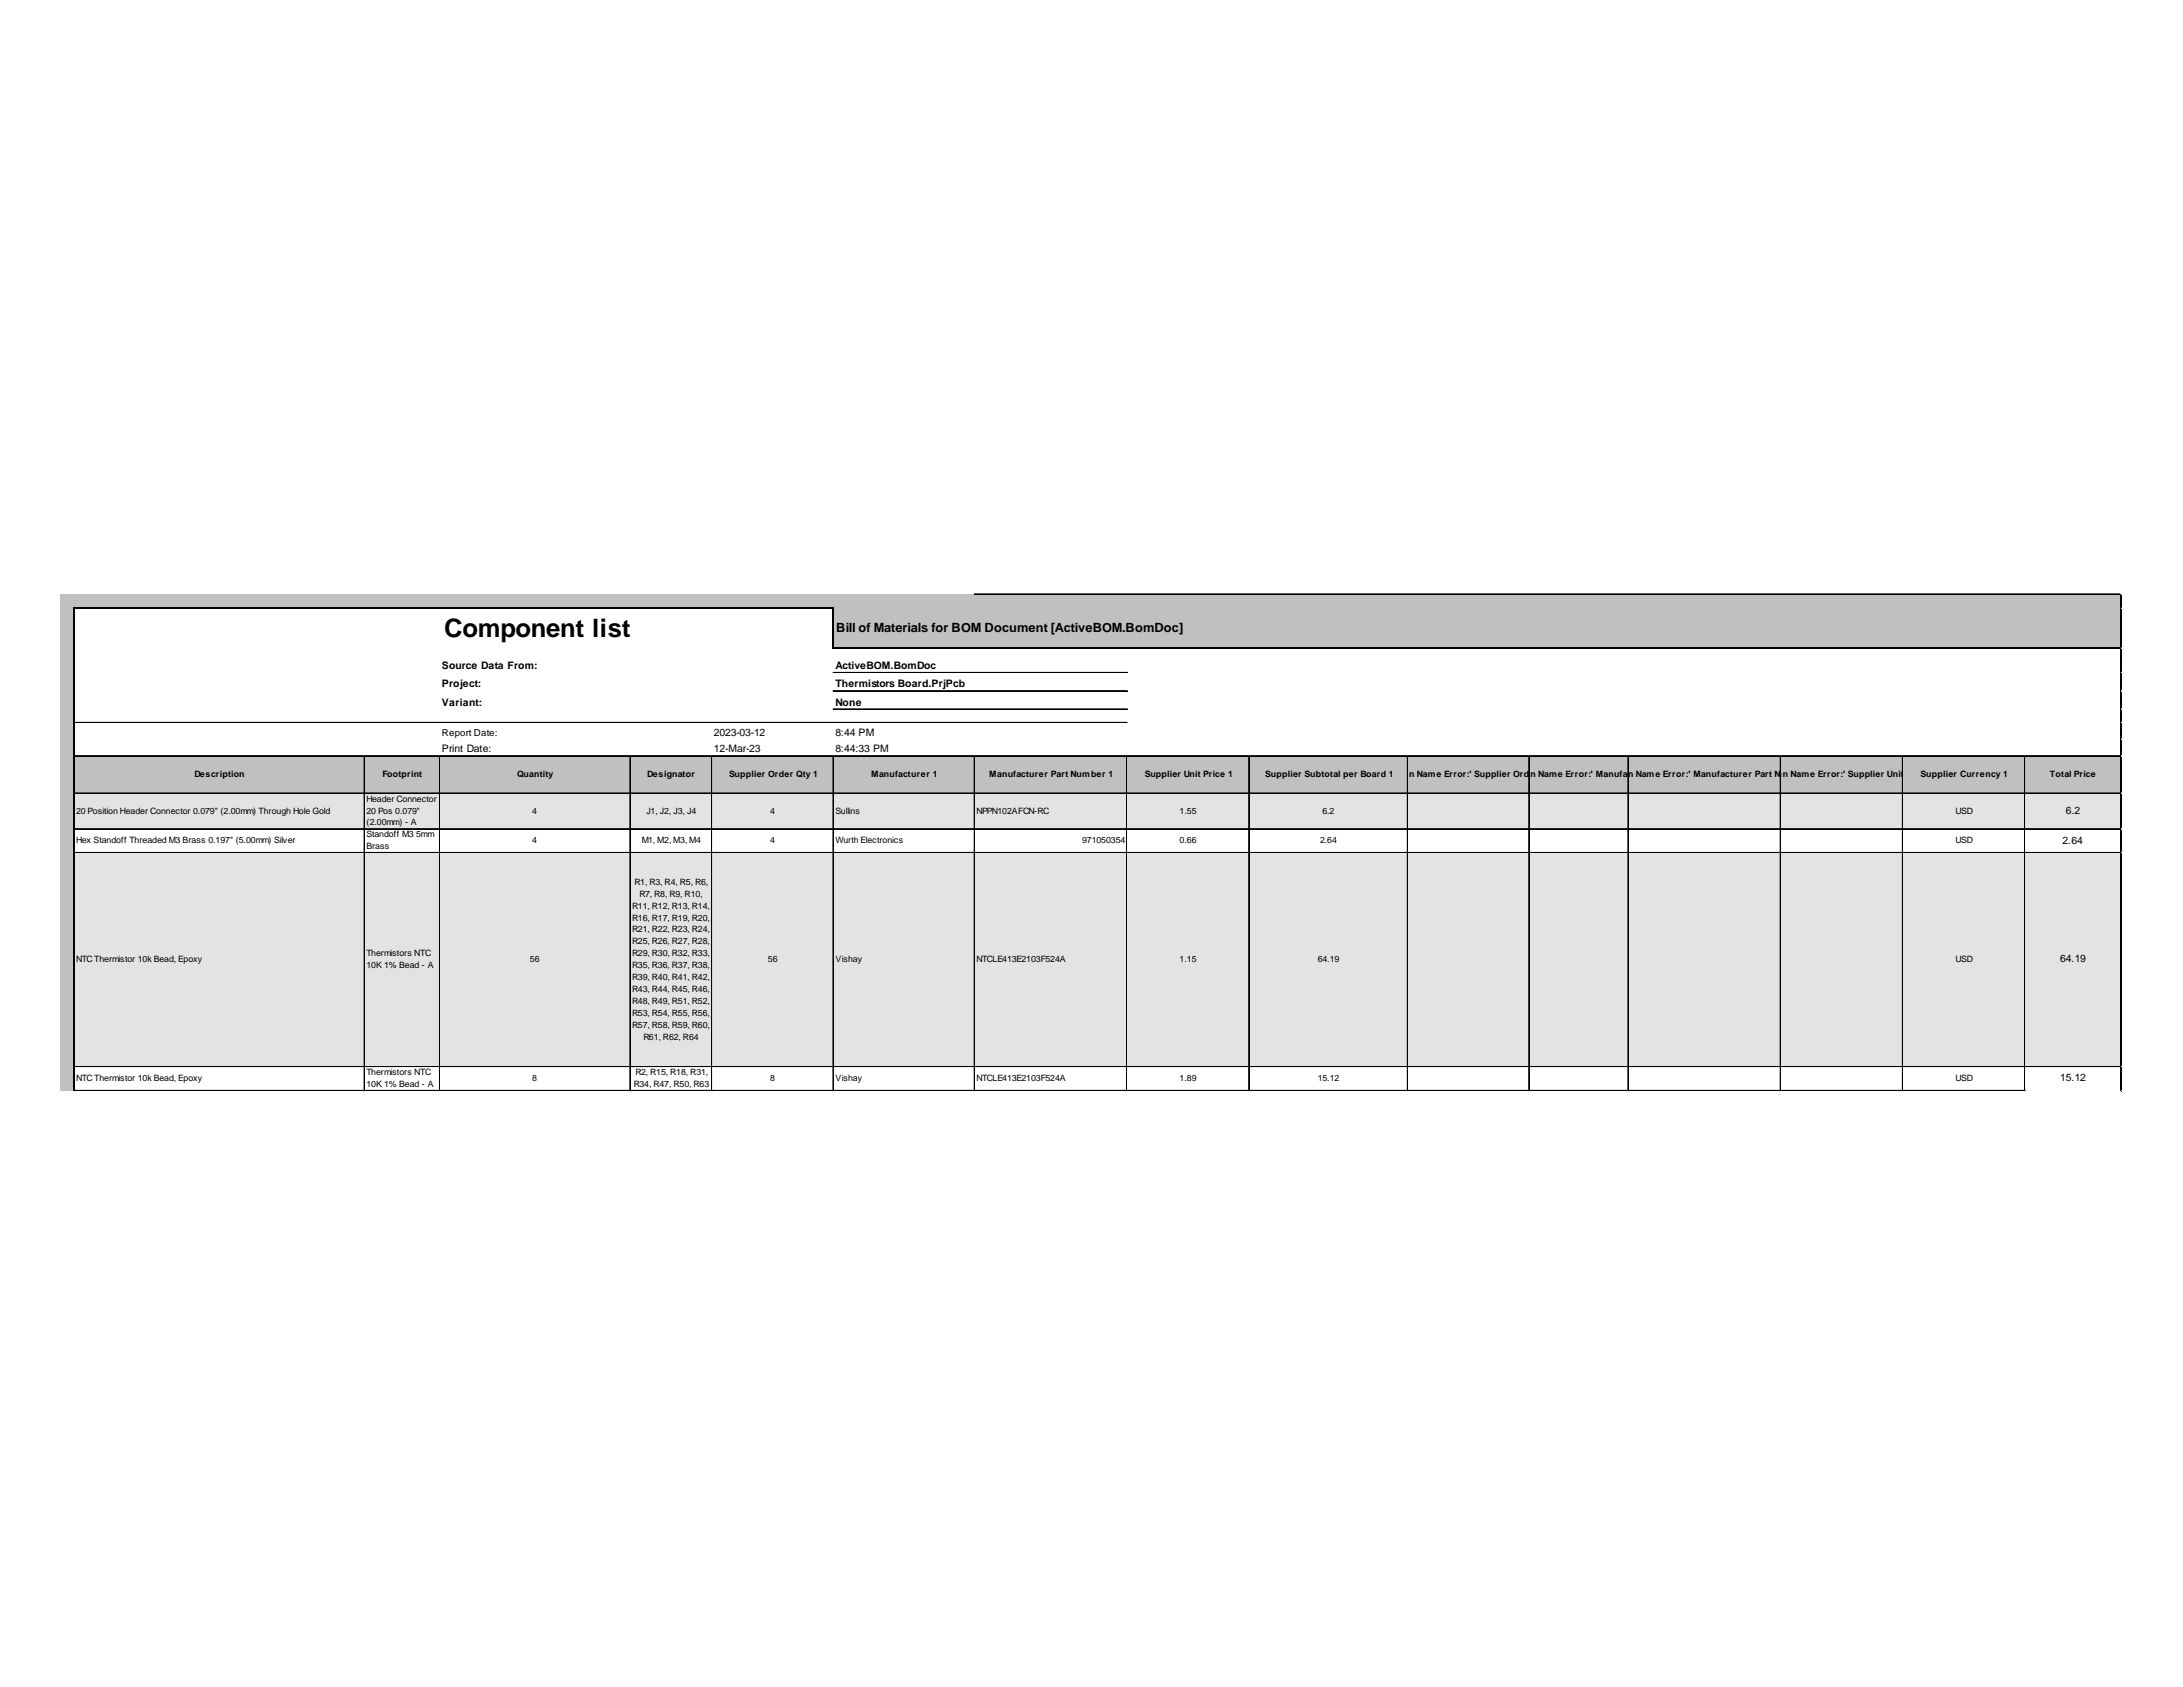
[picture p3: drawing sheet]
<svg xmlns="http://www.w3.org/2000/svg" width="279mm" height="216mm" viewBox="0 0 279 216" stroke-linecap="round" stroke-linejoin="round" font-family="sans-serif">
<defs><g id="words">
<text font-size="3.2" x="56.9" y="81.6">Component list</text>
<text font-size="1.6" x="107" y="80.9">Bill of Materials for BOM Document [ActiveBOM.BomDoc]</text>
<g font-size="1.3">
<text x="56.6" y="85.6">Source Data From:</text>
<text x="56.6" y="88">Project:</text>
<text x="106.9" y="85.6">ActiveBOM.BomDoc</text>
<text x="106.9" y="88">Thermistors Board.PrjPcb</text>
<text x="56.6" y="90.3">Variant:</text>
<text x="91.4" y="94.1">2023-03-12</text>
<text x="106.9" y="90.3">None</text>
<text x="106.9" y="94.1">8:44 PM</text>
<text x="56.6" y="96.3">Print Date:</text>
<text x="91.4" y="96.3">12-Mar-23</text>
<text x="106.9" y="96.3">8:44:33 PM</text>
<text x="264" y="108">2.64</text>
<text x="264.4" y="104.2">6.2</text>
<text x="263.7" y="123.2">64.19</text>
<text x="263.7" y="138.4">15.12</text>
</g>
<text font-size="1.2" x="56.6" y="94.2">Report Date:</text>
<g font-size="1.1">
<text x="24.9" y="99.4">Description</text>
<text x="48.9" y="99.4">Footprint</text>
<text x="66.2" y="99.4">Quantity</text>
<text x="82.9" y="99.4">Designator</text>
<text x="93.3" y="99.4">Supplier Order Qty 1</text>
<text x="111.5" y="99.4">Manufacturer 1</text>
<text x="126.6" y="99.4">Manufacturer Part Number 1</text>
<text x="146.5" y="99.4">Supplier Unit Price 1</text>
<text x="161.9" y="99.4">Supplier Subtotal per Boa#rColum</text>
<text x="176.7" y="99.4">d 1</text>
<text x="180.4" y="99.4">n Name Error:' Supplier lum</text>
<text x="191.6" y="99.4">#CoOrd</text>
<text x="195.8" y="99.4">enrNQatme</text>
<text x="198.5" y="99.4">y 2 Error:' #MColum</text>
<text x="205.2" y="99.4">an facturer 2Error:' Manufacturer#Colum</text>
<text x="208.4" y="99.4">n Name</text>
<text x="224.6" y="99.4">Part N</text>
<text x="227.9" y="99.4">unmNbaere2Error:' Supplier Unit</text>
<text x="230.6" y="99.4">m</text>
<text x="244" y="99.4">PricSeu2</text>
<text x="247.3" y="99.4">pplier Currency 1</text>
<text x="262.4" y="99.4">Total Price</text>
<text x="9.7" y="104.1">20 Position Header Connector 0.079&quot; (2.00mm) Through Hole Gold</text>
<text x="9.7" y="107.9">Hex Standoff Threaded M3 Brass 0.197&quot; (5.00mm) Silver</text>
<text x="46.9" y="102.6">Header Connector</text>
<text x="46.9" y="104.1">20 Pos 0.079&quot;</text>
<text x="46.9" y="105.6">(2.00mm) - A</text>
<text x="46.9" y="107.2">Standoff M3</text>
<text x="53.3" y="107.2">5mm</text>
<text x="68.1" y="104.1">4</text>
<text x="68.1" y="107.9">4</text>
<text x="82.1" y="107.9">M1, M2, M3, M4</text>
<text x="82.7" y="104.1">J1, J2, J3, J4</text>
<text x="98.6" y="104.1">4</text>
<text x="98.6" y="107.9">4</text>
<text x="106.9" y="104.1">Sullins</text>
<text x="106.9" y="107.9">Wurth Electronics</text>
<text x="125" y="104.1">NPPN102AFCN-RC</text>
<text x="138.5" y="107.9">971050354</text>
<text x="151" y="104.1">1.55</text>
<text x="151" y="107.9">0.66</text>
<text x="169" y="107.9">2.64</text>
<text x="169.3" y="104.1">6.2</text>
<text x="250.3" y="104.1">USD</text>
<text x="250.3" y="107.9">USD</text>
<text x="46.9" y="108.7">Brass</text>
<text x="81.2" y="113.2">R1, R3, R4, R5, R6,</text>
<text x="80.9" y="116.3">R11, R12, R13, R14,</text>
<text x="80.9" y="117.8">R16, R17, R19, R20,</text>
<text x="80.9" y="119.3">R21, R22, R23, R24,</text>
<text x="81.8" y="114.8">R7, R8, R9, R10,</text>
<text x="9.7" y="123.1">NTCThermistor 10k Bead, Epoxy</text>
<text x="46.9" y="122.4">Thermistors NTC</text>
<text x="46.9" y="123.9">10K 1% Bead - A</text>
<text x="67.8" y="123.1">56</text>
<text x="80.9" y="120.9">R25, R26, R27, R28,</text>
<text x="80.9" y="122.4">R29, R30, R32, R33,</text>
<text x="80.9" y="123.9">R35, R36, R37, R38,</text>
<text x="80.9" y="125.4">R39, R40, R41, R42,</text>
<text x="98.3" y="123.1">56</text>
<text x="106.9" y="123.1">Vishay</text>
<text x="125" y="123.1">NTCLE413E2103F524A</text>
<text x="151" y="123.1">1.15</text>
<text x="168.7" y="123.1">64.19</text>
<text x="250.3" y="123.1">USD</text>
<text x="80.9" y="127">R43, R44, R45, R46,</text>
<text x="80.9" y="128.5">R48, R49, R51, R52,</text>
<text x="80.9" y="130">R53, R54, R55, R56,</text>
<text x="80.9" y="131.5">R57, R58, R59, R60,</text>
<text x="46.9" y="137.6">Thermistors NTC</text>
<text x="81.3" y="137.6">R2, R15, R18, R31,</text>
<text x="82.3" y="133">R61, R62, R64</text>
<text x="9.7" y="138.3">NTCThermistor 10k Bead, Epoxy</text>
<text x="46.9" y="139.1">10K 1% Bead - A</text>
<text x="68.1" y="138.3">8</text>
<text x="81.1" y="139.1">R34, R47, R50, R63</text>
<text x="98.6" y="138.3">8</text>
<text x="106.9" y="138.3">Vishay</text>
<text x="125" y="138.3">NTCLE413E2103F524A</text>
<text x="151" y="138.3">1.89</text>
<text x="168.7" y="138.3">15.12</text>
<text x="250.3" y="138.3">USD</text>
</g>
</g></defs>
<g fill="#c0c0c0">
<path d="M7.7 76.1h263.8v1.8h-263.8z"/>
<path d="M7.7 77.8h1.8v5.2h-1.8z"/>
</g>
<path d="M9.4 77.8h97.3v5.2h-97.3z" fill="#fff"/>
<g fill="#c0c0c0">
<path d="M106.6 77.8h164.9v5.2h-164.9z"/>
<path d="M7.7 82.9h1.8v13.9h-1.8z"/>
</g>
<path d="M9.4 82.9h262.1v13.9h-262.1z" fill="#fff"/>
<g fill="#c0c0c0">
<path d="M7.7 96.7h263.8v4.9h-263.8z"/>
<path d="M7.7 101.5h1.8v4.6h-1.8z"/>
</g>
<path d="M9.4 101.5h262.1v4.6h-262.1z" fill="#e3e3e3"/>
<path d="M7.7 106h1.8v3.2h-1.8z" fill="#c0c0c0"/>
<g fill="#fff">
<path d="M9.4 106h249.8v3.2h-249.8z"/>
<path d="M259.1 106h12.4v3.2h-12.4z"/>
</g>
<path d="M7.7 109.1h1.8v27.5h-1.8z" fill="#c0c0c0"/>
<path d="M9.4 109.1h262.1v27.5h-262.1z" fill="#e3e3e3"/>
<path d="M7.7 136.5h1.8v3.1h-1.8z" fill="#c0c0c0"/>
<g fill="#fff">
<path d="M9.4 136.5h249.8v3.1h-249.8z"/>
<path d="M259.1 136.5h12.4v3.1h-12.4z"/>
</g>
<g fill="none" stroke="#000" stroke-width=".13">
<path d="M124.7 76h146.6M124.7 76.1h146.6M9.5 92.4h134.8M9.5 92.5h134.8M9.5 96.7h261.8M9.5 96.8h261.8M46.6 96.8v42.8M46.7 96.8v42.8M56.2 96.8v42.8M56.3 96.8v42.8M80.6 96.8v42.8M80.7 96.8v42.8"/>
<path d="M91.1 96.8v42.8M106.6 86.1h37.7M106.6 88.4h37.7M106.6 90.7h37.7M106.6 90.8h37.7M106.6 96.8v42.8M106.7 96.8v42.8M124.7 96.8v42.8M144.2 96.8v42.8M159.8 96.8v42.8M159.9 96.8v42.8M180.1 96.8v42.8"/>
<path d="M180.2 96.8v42.8M195.7 96.8v42.8M208.4 96.8v42.8M227.8 96.8v42.8M227.9 96.8v42.8M243.5 96.8v42.8M259.1 96.8v42.8M259.2 96.8v42.8M9.5 101.5h261.8M9.5 106h261.8M9.5 106.1h261.8M9.5 109.1h261.8"/>
<path d="M9.5 136.5h261.8M9.5 139.5h249.7M9.5 139.6h249.7"/>
</g>
<path d="M9.4 77.7v61.9M9.5 77.8h97.2M106.6 77.9v5.1M271.4 76v63.6M106.7 82.9h164.8" fill="none" stroke="#000" stroke-width=".2"/>
<path d="M7.6 139.6v.1" fill="none" stroke="#e0e0e0" stroke-width=".13"/>
<path d="M7.6 139.6l.1 .1z" fill="#e0e0e0"/>
<path d="M9.4 139.6v.1" fill="none" stroke="#e0e0e0" stroke-width=".13"/>
<path d="M9.4 139.6l.1 .1z" fill="#e0e0e0"/>
<path d="M46.6 139.6v.1" fill="none" stroke="#e0e0e0" stroke-width=".13"/>
<path d="M46.6 139.6l.1 .1z" fill="#e0e0e0"/>
<path d="M56.2 139.6v.1" fill="none" stroke="#e0e0e0" stroke-width=".13"/>
<path d="M56.2 139.6l.2 .1z" fill="#e0e0e0"/>
<path d="M80.6 139.6v.1" fill="none" stroke="#e0e0e0" stroke-width=".13"/>
<path d="M80.6 139.6l.1 .1z" fill="#e0e0e0"/>
<path d="M91.1 139.6v.1" fill="none" stroke="#e0e0e0" stroke-width=".13"/>
<path d="M91.1 139.6l.1 .1z" fill="#e0e0e0"/>
<path d="M106.6 139.6v.1" fill="none" stroke="#e0e0e0" stroke-width=".13"/>
<path d="M106.6 139.6l.1 .1z" fill="#e0e0e0"/>
<path d="M124.7 139.6v.1" fill="none" stroke="#e0e0e0" stroke-width=".13"/>
<path d="M124.7 139.6l.1 .1z" fill="#e0e0e0"/>
<path d="M144.2 139.6v.1" fill="none" stroke="#e0e0e0" stroke-width=".13"/>
<path d="M144.2 139.6l.1 .1z" fill="#e0e0e0"/>
<path d="M159.8 139.6v.1" fill="none" stroke="#e0e0e0" stroke-width=".13"/>
<path d="M159.8 139.6l.1 .1z" fill="#e0e0e0"/>
<path d="M180.1 139.6v.1" fill="none" stroke="#e0e0e0" stroke-width=".13"/>
<path d="M180.1 139.6l.1 .1z" fill="#e0e0e0"/>
<path d="M195.7 139.6v.1" fill="none" stroke="#e0e0e0" stroke-width=".13"/>
<path d="M195.7 139.6l.1 .1z" fill="#e0e0e0"/>
<path d="M208.4 139.6v.1" fill="none" stroke="#e0e0e0" stroke-width=".13"/>
<path d="M208.4 139.6l.1 .1z" fill="#e0e0e0"/>
<path d="M227.8 139.6v.1" fill="none" stroke="#e0e0e0" stroke-width=".13"/>
<path d="M227.8 139.6l.1 .1z" fill="#e0e0e0"/>
<path d="M243.5 139.6v.1" fill="none" stroke="#e0e0e0" stroke-width=".13"/>
<path d="M243.5 139.6l.1 .1z" fill="#e0e0e0"/>
<path d="M259.1 139.6v.1" fill="none" stroke="#e0e0e0" stroke-width=".13"/>
<path d="M259.1 139.6l.1 .1z" fill="#e0e0e0"/>
<path d="M271.4 139.6v.1" fill="none" stroke="#e0e0e0" stroke-width=".13"/>
<path d="M271.4 139.6l.1 .1z" fill="#e0e0e0"/>
<path d="M271.5 76h.1" fill="none" stroke="#e0e0e0" stroke-width=".13"/>
<path d="M271.5 76l.1 .1z" fill="#e0e0e0"/>
<path d="M271.5 77.8h.1" fill="none" stroke="#e0e0e0" stroke-width=".13"/>
<path d="M271.5 77.8l.1 .1z" fill="#e0e0e0"/>
<path d="M271.5 82.9h.1" fill="none" stroke="#e0e0e0" stroke-width=".13"/>
<path d="M271.5 82.9l.1 .1z" fill="#e0e0e0"/>
<path d="M271.5 86.1h.1" fill="none" stroke="#e0e0e0" stroke-width=".13"/>
<path d="M271.5 86.1l.1 .1z" fill="#e0e0e0"/>
<path d="M271.5 88.4h.1" fill="none" stroke="#e0e0e0" stroke-width=".13"/>
<path d="M271.5 88.4l.1 .1z" fill="#e0e0e0"/>
<path d="M271.5 90.7h.1" fill="none" stroke="#e0e0e0" stroke-width=".13"/>
<path d="M271.5 90.7l.1 .1z" fill="#e0e0e0"/>
<path d="M271.5 92.4h.1" fill="none" stroke="#e0e0e0" stroke-width=".13"/>
<path d="M271.5 92.4l.1 .1z" fill="#e0e0e0"/>
<path d="M271.5 94.6h.1" fill="none" stroke="#e0e0e0" stroke-width=".13"/>
<path d="M271.5 94.6l.1 .1z" fill="#e0e0e0"/>
<path d="M271.5 96.7h.1" fill="none" stroke="#e0e0e0" stroke-width=".13"/>
<path d="M271.5 96.7l.1 .1z" fill="#e0e0e0"/>
<path d="M271.5 101.5h.1" fill="none" stroke="#e0e0e0" stroke-width=".13"/>
<path d="M271.5 101.5l.1 .1z" fill="#e0e0e0"/>
<path d="M271.5 106h.1" fill="none" stroke="#e0e0e0" stroke-width=".13"/>
<path d="M271.5 106l.1 .1z" fill="#e0e0e0"/>
<path d="M271.5 109.1h.1" fill="none" stroke="#e0e0e0" stroke-width=".13"/>
<path d="M271.5 109.1l.1 .1z" fill="#e0e0e0"/>
<path d="M271.5 136.5h.1" fill="none" stroke="#e0e0e0" stroke-width=".13"/>
<path d="M271.5 136.5l.1 .1z" fill="#e0e0e0"/>
<path d="M271.5 139.5h.1" fill="none" stroke="#e0e0e0" stroke-width=".13"/>
<path d="M271.5 139.5l.1 .1z" fill="#e0e0e0"/>
<use href="#words"/>
</svg>
